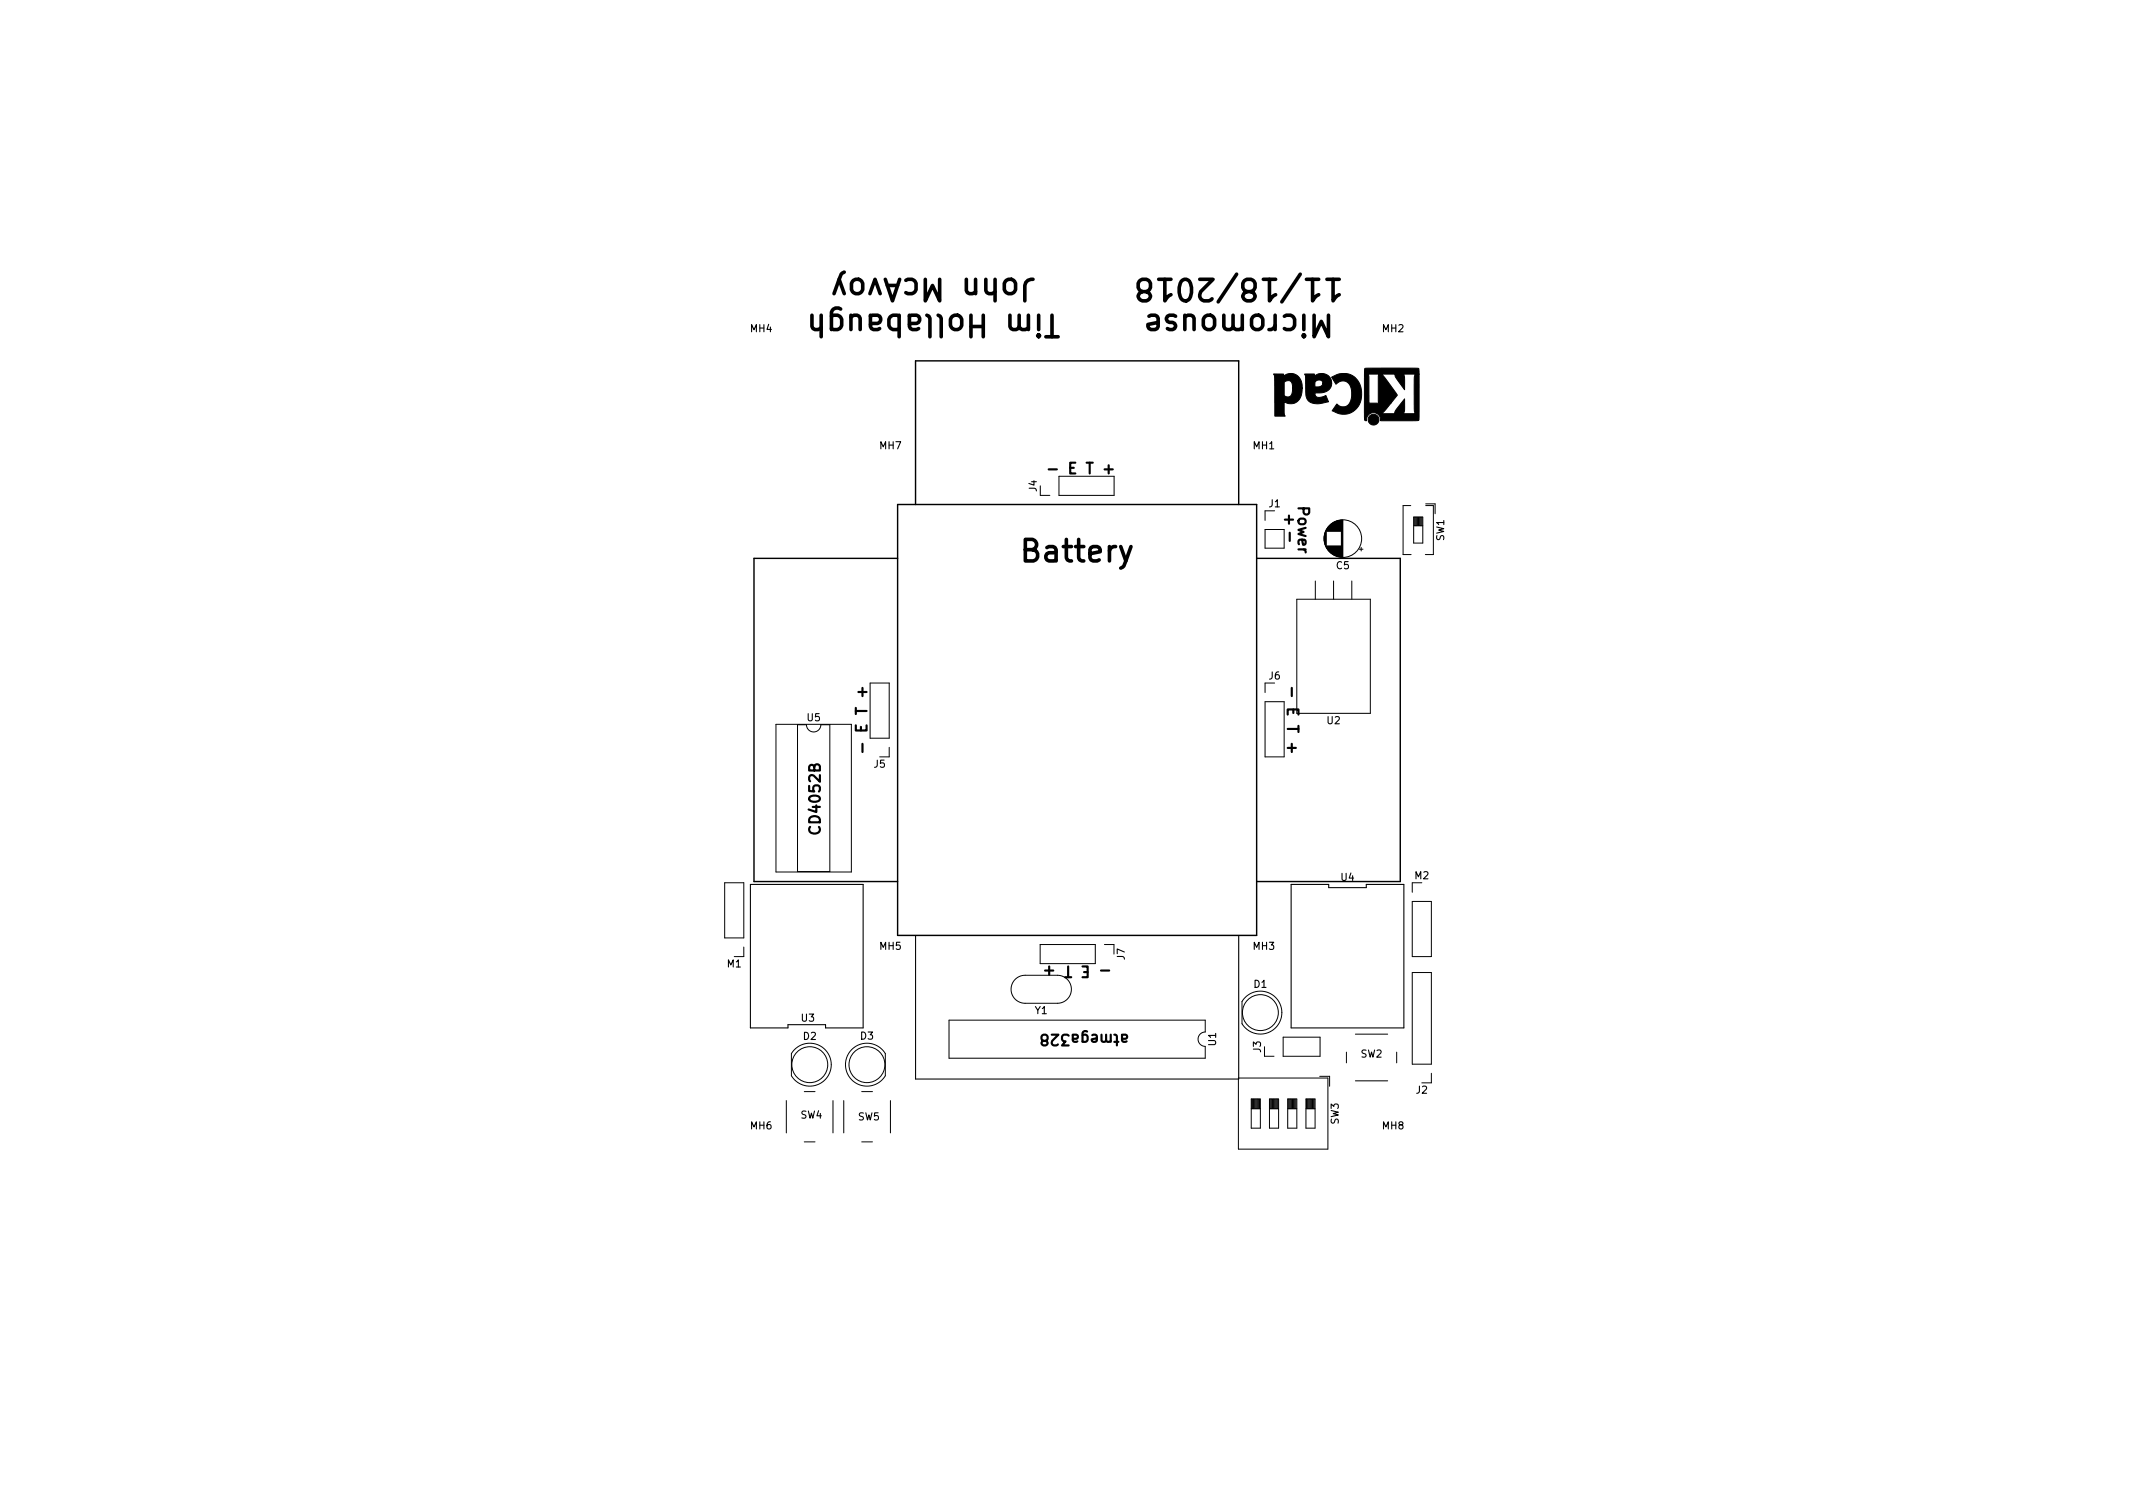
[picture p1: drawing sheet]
<svg xmlns="http://www.w3.org/2000/svg" width="297mm" height="210mm" viewBox="0 0 297 210" stroke-linecap="round" stroke-linejoin="round" font-family="sans-serif">
<defs><g id="words">
<g font-size="4.2">
<text x="143.6" y="38.7" transform="rotate(-180 143.6 38.7)">John McAvoy</text>
<text x="183" y="38.7" transform="rotate(-180 183 38.7)">11/18/2018</text>
<text x="145.7" y="43.7" transform="rotate(-180 145.7 43.7)">Tim Hollabaugh</text>
<text x="184.8" y="43.7" transform="rotate(-180 184.8 43.7)">Micromouse</text>
<text x="142.8" y="78.2">Battery</text>
</g>
<g font-size="2.1">
<text x="147.3" y="66">- E T +</text>
<text x="180.7" y="70.6" transform="rotate(90 180.7 70.6)">Power</text>
<text x="178.9" y="73">+</text>
<text x="180.3" y="75.1" transform="rotate(-90 180.3 75.1)">-</text>
<text x="179.3" y="97.1" transform="rotate(90 179.3 97.1)">- E T +</text>
<text x="120.8" y="103.4" transform="rotate(-90 120.8 103.4)">- E T +</text>
<text x="114.2" y="115.8" transform="rotate(-90 114.2 115.8)">CD4052B</text>
<text x="153.2" y="134.5" transform="rotate(-180 153.2 134.5)">- E T +</text>
<text x="156.4" y="144" transform="rotate(-180 156.4 144)">atmega328</text>
</g>
<g font-size="1.4">
<text x="104.5" y="46.2">MH4</text>
<text x="192.5" y="46.2">MH2</text>
<text x="122.5" y="62.5">MH7</text>
<text x="174.5" y="62.5">MH1</text>
<text x="144.4" y="68.4" transform="rotate(-90 144.4 68.4)">J4</text>
<text x="176.7" y="70.6">J1</text>
<text x="201.1" y="75.3" transform="rotate(-90 201.1 75.3)">SW1</text>
<text x="186.1" y="79.2">C5</text>
<text x="176.7" y="94.6">J6</text>
<text x="112.4" y="100.4">U5</text>
<text x="184.8" y="100.8">U2</text>
<text x="121.7" y="106.9">J5</text>
<text x="186.8" y="122.6">U4</text>
<text x="197" y="122.4">M2</text>
<text x="101.3" y="134.7">M1</text>
<text x="122.5" y="132.2">MH5</text>
<text x="156.6" y="133.6" transform="rotate(-90 156.6 133.6)">J7</text>
<text x="174.5" y="132.2">MH3</text>
<text x="174.6" y="137.5">D1</text>
<text x="111.6" y="142.2">U3</text>
<text x="144.1" y="141.2">Y1</text>
<text x="111.9" y="144.8">D2</text>
<text x="119.8" y="144.7">D3</text>
<text x="169.3" y="145.6" transform="rotate(-90 169.3 145.6)">U1</text>
<text x="175.6" y="146.5" transform="rotate(-90 175.6 146.5)">J3</text>
<text x="189.5" y="147.2">SW2</text>
<text x="111.5" y="155.7">SW4</text>
<text x="119.5" y="156">SW5</text>
<text x="197.2" y="152.3">J2</text>
<text x="104.5" y="157.2">MH6</text>
<text x="186.4" y="156.6" transform="rotate(-90 186.4 156.6)">SW3</text>
<text x="192.5" y="157.2">MH8</text>
</g>
</g></defs>
<path d="M146 65.4h1.2M153.8 65.4h1.2M154.4 64.8v1.1M119.5 96.4h1.2M120.1 95.8v1.1M179.9 95.8v1.1M120.1 103.6v1.1M179.3 104.1h1.2M179.9 103.6v1.1M145.5 135.1h1.2M146.1 134.6v1.1M153.3 135.1h1.2" fill="none" stroke="#000" stroke-width=".3"/>
<path d="M184.8 38.9h1.7M185.6 38.9v3l.6-.7 .3-.2M113.1 43.9v1.6l.1 .2a.81 .81 0 0 0 1.2-.1M145.6 46.9h1.8M159.1 40.6l-.5-.3-.1-.3v-.5l.1-.3 .5-.3h.5l.3 .1 .3 .5v.5l-.3 .5-.3 .1h-.5a.65 .65 0 0 0-.6 .6 .65 .65 0 0 0 .6 .7h.5a.65 .65 0 0 0 .6-.7 .65 .65 0 0 0-.6-.6" fill="none" stroke="#000" stroke-width=".5"/>
<path d="M104.5 123.1h15.7v20h-5.2v-.4h-5.3v.4h-5.2zM127.5 130.2v20h45v-20M179.8 123.1h5.2v.5h5.3v-.5h5.2v20h-15.7z" fill="none" stroke="#000" stroke-width=".15"/>
<path d="M125 77.7h-20v45h20M125 70.2h50v60h-50zM127.5 70.2v-20h45v20M175 77.7h20v45h-20" fill="none" stroke="#000" stroke-width=".2"/>
<g fill="none" stroke="#000" stroke-width=".14">
<path d="M144.9 67.6v1.4h1.3M147.5 66.3h7.7v2.7h-7.7zM176.2 73.7h2.6v2.6h-2.6zM177.5 71.1h-1.3v1.4M184.4 74.7v.6M184.4 74.5v1M184.5 74.3v1.4M184.5 74.2v1.6M184.6 74.1v1.8M184.6 74v2M184.6 73.9v2.2M184.7 73.8v2.4"/>
<path d="M184.7 73.7v.3M184.7 76v.2M184.8 73.7v.3M184.8 76v.3M184.8 73.6v.4M184.8 76v.4M184.9 73.5v.5M184.9 76v.5M184.9 73.4v.6M184.9 76v.6M185 73.4v.6M185 76v.6"/>
<path d="M185 73.3v.7M185 76v.7M185.1 73.3v.7M185.1 76v.7M185.1 73.2v.8M185.1 76v.8M185.2 73.2v.8M185.2 76v.8M185.2 73.1v.9M185.2 76v.9M185.3 73.1v.9M185.3 76v.9"/>
<path d="M185.3 73v1M185.3 76v1M185.4 73v1M185.4 76v1M185.4 72.9v1.1M185.4 76v1.1M185.5 72.9v1.1M185.5 76v1.1M185.6 72.8v1.2M185.6 76v1.1M185.6 76v1.2M185.7 72.8v1.2"/>
<path d="M185.7 76v1.2M185.8 72.7v1.3M185.8 76v1.3M185.9 72.7v1.3M185.9 76v1.3M186 72.6v1.4M186 76v1.4M186.1 72.6v1.4M186.1 76v1.4M186.2 72.6v1.4M186.2 76v1.4M186.2 72.5v1.5"/>
<path d="M186.2 76v1.5M186.3 72.5v1.5M186.3 76v1.5M186.4 72.5v1.5M186.4 76v1.5M186.5 72.5v1.5M186.5 76v1.5M186.6 72.5v1.5M186.6 76v1.5M186.6 72.4v1.6M186.6 76v1.6M186.7 72.4v1.6"/>
<path d="M186.7 76v1.6M186.8 72.4v1.6M186.8 76v1.6M186.8 72.4v5.2M186.9 72.4v5.2M187 72.4v5.2M189.3 76.5h.5M189.6 76.2v.5M196.5 70.4h-1.1v6.8h1.1M196.9 72h1.2v3.6h-1.2zM196.9 73.2h1.2M196.9 72v1.2"/>
<path d="M197.1 72v1.2M197.2 72v1.2M197.3 72v1.2M197.4 72v1.2M197.5 72v1.2M197.7 72v1.2M197.8 72v1.2M197.9 72v1.2M198 72v1.2M198.5 70.4h1.1v6.8h-1.1M198.5 70.2h1.3v1.3M121.2 95.1h2.6v7.7h-2.6z"/>
<path d="M176.2 97.7h2.6v7.7h-2.6zM177.5 95.1h-1.3v1.3M180.6 83.4h10.2v15.9h-10.2zM183.2 80.9v2.5M185.7 80.9v2.5M188.3 80.9v2.5M108.1 100.9h10.5v20.5h-10.5zM111.1 100.9h1.2a1 1 0 0 0 1 1 1 1 0 0 0 1-1h1.3v20.5h-4.5zM123.8 104.1v1.3h-1.3M100.9 122.9h2.7v7.7h-2.7zM103.6 131.9v1.3h-1.4M141.4 136.4a1.95 1.95 0 0 1 1.4-.6h4.4a1.95 1.95 0 0 1 2 1.9 1.95 1.95 0 0 1-2 2h-4.4a1.95 1.95 0 0 1-1.9-1.2 1.95 1.95 0 0 1 .5-2.1z"/>
<path d="M144.9 131.5h7.6v2.7h-7.6zM153.8 131.5h1.3v1.3M173.4 138.9a2.99 2.99 0 0 1 4.4 .2 2.99 2.99 0 0 1-.5 4.3 2.99 2.99 0 0 1-4.3-.9v-3zM196.7 125.5h2.6v7.7h-2.6zM196.7 135.4h2.6v12.8h-2.6zM198 122.9h-1.3v1.3M109.5 153.2v4.5M110.7 146.1a2.99 2.99 0 0 1 4.4 .2 2.99 2.99 0 0 1-.6 4.4 2.99 2.99 0 0 1-4.3-.9v-3.1zM112 152h1.5M112 159h1.5M116 153.2v4.5M117.5 153.2v4.5"/>
<path d="M118.6 146.2a2.99 2.99 0 0 1 4.7 .5v3.1a2.99 2.99 0 0 1-4.4 .8 2.99 2.99 0 0 1-.3-4.4zM120 152h1.5M120 159h1.5M124 153.2v4.5M132.2 142h35.6v1.7a1 1 0 0 0-1 1 1 1 0 0 0 1 1v1.6h-35.6zM172.5 150.1h12.4v9.9h-12.4zM174.2 154.4h1.3M174.2 153h1.3v4.1h-1.3zM174.3 153v1.4M174.4 153v1.4M174.6 153v1.4M174.7 153v1.4"/>
<path d="M174.8 153v1.4M174.9 153v1.4M175 153v1.4M175.2 153v1.4M175.3 153v1.4M175.4 153v1.4M176.1 145.7v1.4h1.3M176.8 154.4h1.3M176.8 153h1.3v4.1h-1.3zM176.9 153v1.4M177 153v1.4M177.1 153v1.4"/>
<path d="M177.2 153v1.4M177.3 153v1.4M177.5 153v1.4M177.6 153v1.4M177.7 153v1.4M177.8 153v1.4M177.9 153v1.4M178.7 144.4h5.1v2.7h-5.1zM179.3 154.4h1.3M179.3 153h1.3v4.1h-1.3zM179.4 153v1.4M179.5 153v1.4"/>
<path d="M179.6 153v1.4M179.8 153v1.4M179.9 153v1.4M180 153v1.4M180.1 153v1.4M180.2 153v1.4M180.4 153v1.4M180.5 153v1.4M181.9 154.4h1.2M181.9 153h1.2v4.1h-1.2zM181.9 153v1.4M182.1 153v1.4"/>
<path d="M182.2 153v1.4M182.3 153v1.4M182.4 153v1.4M182.5 153v1.4M182.7 153v1.4M182.8 153v1.4M182.9 153v1.4M183 153v1.4M183.8 149.9h1.4v1.4M187.5 146.5v1.5M188.7 144h4.6M188.7 150.5h4.6"/>
<path d="M194.5 146.5v1.5M199.3 149.4v1.4h-1.3"/>
<circle cx="187" cy="75" r="2.62"/>
<circle cx="112.8" cy="148.2" r="2.5"/>
<circle cx="120.7" cy="148.2" r="2.5"/>
<circle cx="175.5" cy="141" r="2.5"/>
</g>
<g fill="#000" stroke="#000" stroke-width=".14">
<path d="M177.4 52.1h1.3l.1 .3a1.57 1.57 0 0 1 1.7-.2 1.57 1.57 0 0 1 .8 1.5v.3h-1.3a.79 .79 0 0 0-.5-1h-.3l-.4 .2v1.9a.67 .67 0 0 0 .8 .1 .67 .67 0 0 0 .4-.7v-.5h1.3a1.88 1.88 0 0 1-1.4 2.2h-.5l-.6-.3v1.7l.2 .3h-1.5v-5.2zM181.7 52.1h1.3v.3a1.43 1.43 0 0 1 1.6-.3 1.43 1.43 0 0 1 .8 1.3h-1.2a.58 .58 0 0 0-.8-.4 .58 .58 0 0 0-.2 .9h.2a.67 .67 0 0 0 .8-.5h1.2a1.56 1.56 0 0 1-1.9 1.3h-.4a.61 .61 0 0 0 .3 .6 .61 .61 0 0 0 .6 0l.6-.2 .4 .9a3.8 3.8 0 0 1-2.6 0 2.1 2.1 0 0 1-.6-2v-1.7zM185.4 52.5l.4-.2a2.56 2.56 0 0 1 3.8 2.5 2.59 2.59 0 0 1-1.3 2.6 2.59 2.59 0 0 1-2.8-.2l.7-.9a1.14 1.14 0 0 0 1.2 .3 1.14 1.14 0 0 0 .8-1.1 2.45 2.45 0 0 0-.6-2.3 1.25 1.25 0 0 0-1.6 .3zM190.1 51.3h7.5v.8h-2.2l.2 .5v1.7l-1.2-1.7-.1-.5h-1.9l2.2 2.9-.9 1.1h-1.6l-.2-.2v-3.6l.2-.2h-1.6l.1 .3v3.7h3.1l-1.3 1.5h1.8l.2-.5 1.2-1.6v1.7l-.2 .4h1.7a.95 .95 0 0 1-.2-.9v-2a6 6 0 0 1 .2-2.5l.5-.1v6.4l-5.3 .1a.98 .98 0 0 0-1-1.1 .98 .98 0 0 0-1 1.1 .28 .28 0 0 1-.3-.1 .28 .28 0 0 1 0-.3z"/>
<circle cx="191.3" cy="58.4" r=".75"/>
</g>
<use href="#words"/>
</svg>
